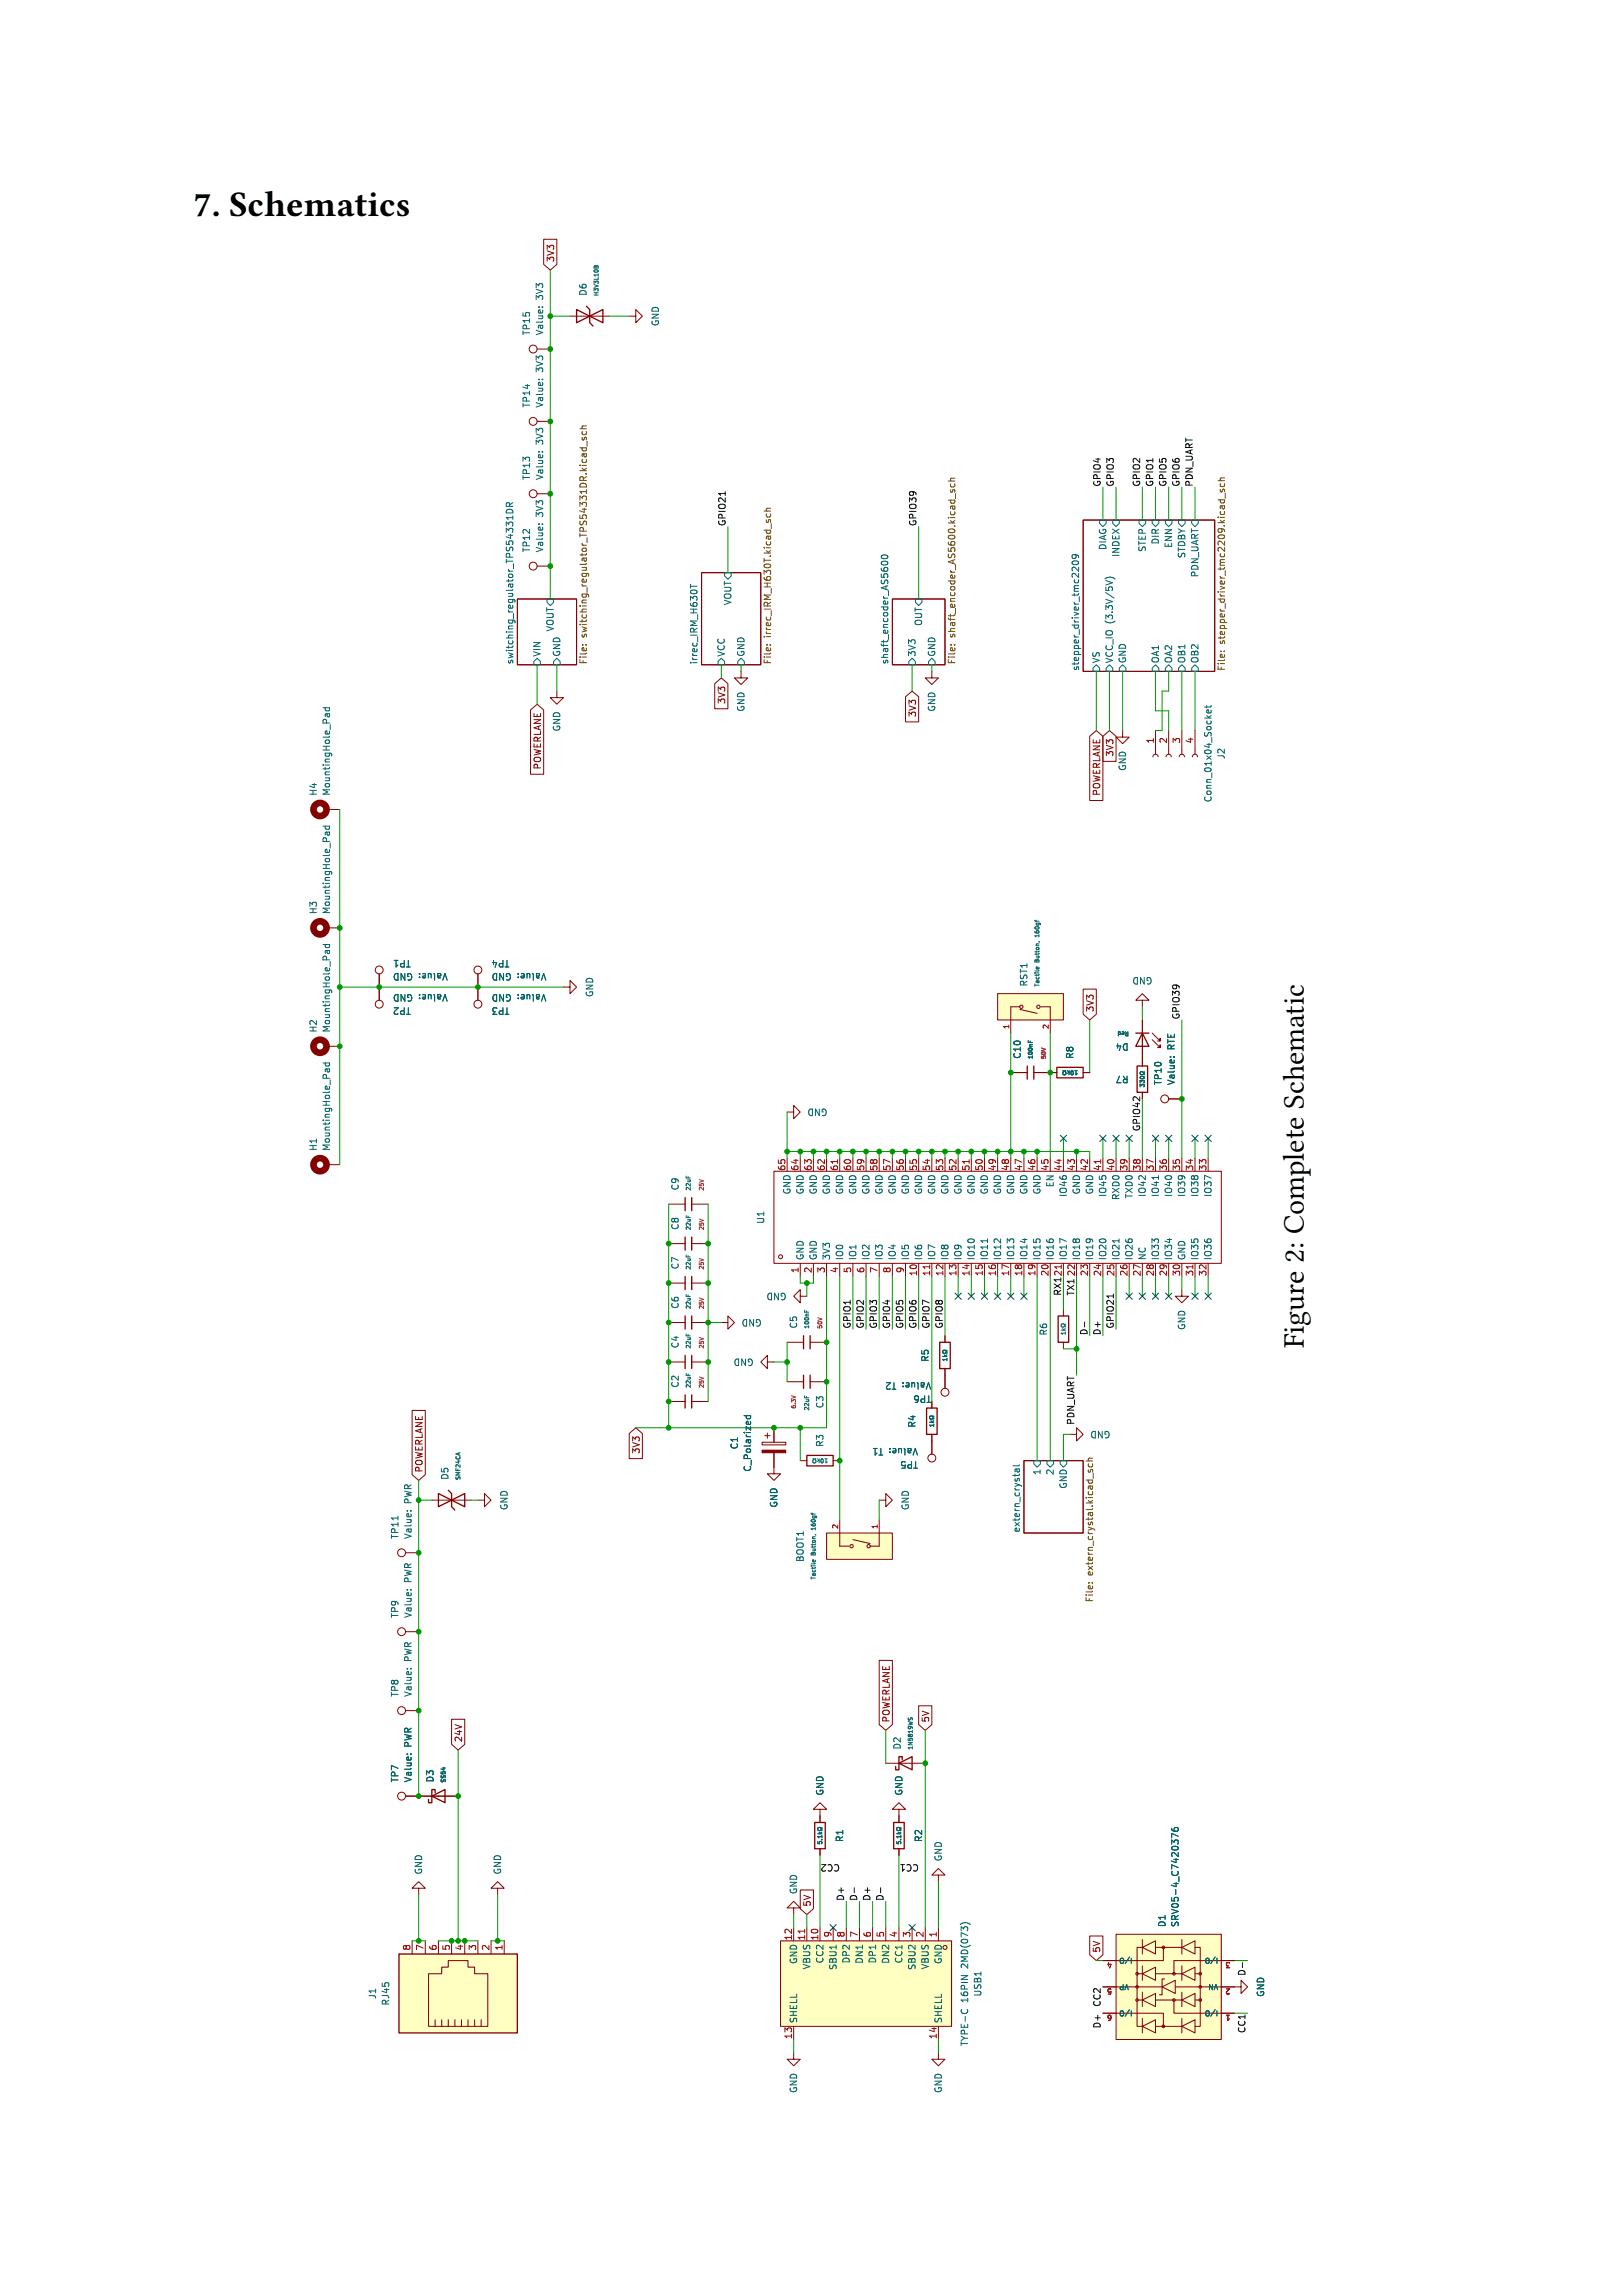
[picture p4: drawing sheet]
<svg xmlns="http://www.w3.org/2000/svg" width="210mm" height="297mm" viewBox="0 0 210 297" stroke-linecap="round" stroke-linejoin="round" font-family="sans-serif">
<defs><g id="words">
<text font-size="4.7" x="25" y="28">7. Schematics</text>
<text font-size="3.9" x="168.7" y="174.5" transform="rotate(-90 168.7 174.5)">Figure 2: Complete Schematic</text>
<g font-size="1.1" fill="#840000">
<text x="71.7" y="34" transform="rotate(-90 71.7 34)">3V3</text>
<text x="93.8" y="91.2" transform="rotate(-90 93.8 91.2)">3V3</text>
<text x="118.5" y="92.9" transform="rotate(-90 118.5 92.9)">3V3</text>
<text x="70" y="99.6" transform="rotate(-90 70 99.6)">POWERLANE</text>
<text x="144" y="98" transform="rotate(-90 144 98)">3V3</text>
<text x="142.3" y="103.1" transform="rotate(-90 142.3 103.1)">POWERLANE</text>
<text x="141.5" y="131" transform="rotate(-90 141.5 131)">3V3</text>
<text x="54.7" y="190.6" transform="rotate(-90 54.7 190.6)">POWERLANE</text>
<text x="82.8" y="188.2" transform="rotate(-90 82.8 188.2)">3V3</text>
<text x="59.8" y="225.5" transform="rotate(-90 59.8 225.5)">24V</text>
<text x="115.1" y="223" transform="rotate(-90 115.1 223)">POWERLANE</text>
<text x="120.2" y="223" transform="rotate(-90 120.2 223)">5V</text>
<text x="104.9" y="246.8" transform="rotate(-90 104.9 246.8)">5V</text>
<text x="142.3" y="252.8" transform="rotate(-90 142.3 252.8)">5V</text>
</g>
<g font-size="1.1" fill="#006464">
<text x="75.9" y="38.4" transform="rotate(-90 75.9 38.4)">D6</text>
<text x="68.6" y="43.5" transform="rotate(-90 68.6 43.5)">TP15</text>
<text x="70.3" y="43.5" transform="rotate(-90 70.3 43.5)">Value: 3V3</text>
<text x="85.2" y="42.3" transform="rotate(-90 85.2 42.3)">GND</text>
<text x="68.6" y="52.8" transform="rotate(-90 68.6 52.8)">TP14</text>
<text x="70.3" y="52.8" transform="rotate(-90 70.3 52.8)">Value: 3V3</text>
<text x="68.6" y="62.2" transform="rotate(-90 68.6 62.2)">TP13</text>
<text x="70.3" y="62.2" transform="rotate(-90 70.3 62.2)">Value: 3V3</text>
<text x="68.6" y="71.6" transform="rotate(-90 68.6 71.6)">TP12</text>
<text x="70.3" y="71.6" transform="rotate(-90 70.3 71.6)">Value: 3V3</text>
<text x="143.1" y="71.3" transform="rotate(-90 143.1 71.3)">DIAG</text>
<text x="148.2" y="71.5" transform="rotate(-90 148.2 71.5)">STEP</text>
<text x="149.9" y="70.5" transform="rotate(-90 149.9 70.5)">DIR</text>
<text x="151.6" y="71" transform="rotate(-90 151.6 71)">ENN</text>
<text x="144.8" y="72.1" transform="rotate(-90 144.8 72.1)">INDEX</text>
<text x="153.3" y="72.3" transform="rotate(-90 153.3 72.3)">STDBY</text>
<text x="155" y="74.8" transform="rotate(-90 155 74.8)">PDN_UART</text>
<text x="71.6" y="81.8" transform="rotate(-90 71.6 81.8)">VOUT</text>
<text x="94.6" y="78.4" transform="rotate(-90 94.6 78.4)">VOUT</text>
<text x="115" y="83.9" transform="rotate(-90 115 83.9)">t</text>
<text x="119.3" y="81.1" transform="rotate(-90 119.3 81.1)">OUT</text>
<text x="66.5" y="86" transform="rotate(-90 66.5 86)">switching_regulator_TPS54331DR</text>
<text x="69.9" y="85.1" transform="rotate(-90 69.9 85.1)">VIN</text>
<text x="72.5" y="85.1" transform="rotate(-90 72.5 85.1)">GND</text>
<text x="90.3" y="86" transform="rotate(-90 90.3 86)">irrec_IRM_H630T</text>
<text x="93.8" y="85.1" transform="rotate(-90 93.8 85.1)">VCC</text>
<text x="96.3" y="85.1" transform="rotate(-90 96.3 85.1)">GND</text>
<text x="115" y="86" transform="rotate(-90 115 86)">shaf_encoder_AS5600</text>
<text x="118.4" y="85.1" transform="rotate(-90 118.4 85.1)">3V3</text>
<text x="121" y="85.1" transform="rotate(-90 121 85.1)">GND</text>
<text x="139.7" y="86.9" transform="rotate(-90 139.7 86.9)">stepper_driver_tmc2209</text>
<text x="142.3" y="85.9" transform="rotate(-90 142.3 85.9)">VS</text>
<text x="144" y="85.9" transform="rotate(-90 144 85.9)">VCC_IO (3.3V/5V)</text>
<text x="145.7" y="85.9" transform="rotate(-90 145.7 85.9)">GND</text>
<text x="149.9" y="85.9" transform="rotate(-90 149.9 85.9)">OA1</text>
<text x="151.6" y="85.9" transform="rotate(-90 151.6 85.9)">OA2</text>
<text x="153.3" y="85.9" transform="rotate(-90 153.3 85.9)">OB1</text>
<text x="155" y="85.9" transform="rotate(-90 155 85.9)">OB2</text>
<text x="72.5" y="94.7" transform="rotate(-90 72.5 94.7)">GND</text>
<text x="96.3" y="92.2" transform="rotate(-90 96.3 92.2)">GND</text>
<text x="121" y="92.2" transform="rotate(-90 121 92.2)">GND</text>
<text x="145.7" y="99.8" transform="rotate(-90 145.7 99.8)">GND</text>
<text x="158.5" y="98.3" transform="rotate(-90 158.5 98.3)">J2</text>
<text x="41" y="103" transform="rotate(-90 41 103)">H4</text>
<text x="42.7" y="103" transform="rotate(-90 42.7 103)">MountingHole_Pad</text>
<text x="156.7" y="103.9" transform="rotate(-90 156.7 103.9)">Conn_01x04_Socket</text>
<text x="41" y="118.4" transform="rotate(-90 41 118.4)">H3</text>
<text x="42.7" y="118.4" transform="rotate(-90 42.7 118.4)">MountingHole_Pad</text>
<text x="53.2" y="124.2" transform="rotate(-180 53.2 124.2)">TP1</text>
<text x="58" y="126" transform="rotate(-180 58 126)">Value: GND</text>
<text x="66" y="124.2" transform="rotate(-180 66 124.2)">TP4</text>
<text x="70.8" y="126" transform="rotate(-180 70.8 126)">Value: GND</text>
<text x="53.2" y="130.4" transform="rotate(-180 53.2 130.4)">TP2</text>
<text x="58" y="128.7" transform="rotate(-180 58 128.7)">Value: GND</text>
<text x="66" y="130.4" transform="rotate(-180 66 130.4)">TP3</text>
<text x="70.8" y="128.7" transform="rotate(-180 70.8 128.7)">Value: GND</text>
<text x="76.7" y="129.1" transform="rotate(-90 76.7 129.1)">GND</text>
<text x="132.9" y="127.7" transform="rotate(-90 132.9 127.7)">RST1</text>
<text x="149.2" y="126.5" transform="rotate(-180 149.2 126.5)">GND</text>
<text x="41" y="133.7" transform="rotate(-90 41 133.7)">H2</text>
<text x="42.7" y="133.7" transform="rotate(-90 42.7 133.7)">MountingHole_Pad</text>
<text x="132.1" y="137.1" transform="rotate(-90 132.1 137.1)">C10</text>
<text x="138.9" y="137.1" transform="rotate(-90 138.9 137.1)">R8</text>
<text x="146.1" y="135" transform="rotate(-180 146.1 135)">D4</text>
<text x="107.1" y="143.5" transform="rotate(-180 107.1 143.5)">GND</text>
<text x="146.1" y="139.2" transform="rotate(-180 146.1 139.2)">R7</text>
<text x="150.3" y="140.5" transform="rotate(-90 150.3 140.5)">TP10</text>
<text x="152" y="140.5" transform="rotate(-90 152 140.5)">Value: RTE</text>
<text x="41" y="149" transform="rotate(-90 41 149)">H1</text>
<text x="42.7" y="149" transform="rotate(-90 42.7 149)">MountingHole_Pad</text>
<text x="87.8" y="154.1" transform="rotate(-90 87.8 154.1)">C9</text>
<text x="102.3" y="154.6" transform="rotate(-90 102.3 154.6)">GND</text>
<text x="104" y="154.6" transform="rotate(-90 104 154.6)">GND</text>
<text x="105.7" y="154.6" transform="rotate(-90 105.7 154.6)">GND</text>
<text x="107.4" y="154.6" transform="rotate(-90 107.4 154.6)">GND</text>
<text x="109.1" y="154.6" transform="rotate(-90 109.1 154.6)">GND</text>
<text x="110.8" y="154.6" transform="rotate(-90 110.8 154.6)">GND</text>
<text x="112.5" y="154.6" transform="rotate(-90 112.5 154.6)">GND</text>
<text x="114.2" y="154.6" transform="rotate(-90 114.2 154.6)">GND</text>
<text x="115.9" y="154.6" transform="rotate(-90 115.9 154.6)">GND</text>
<text x="117.6" y="154.6" transform="rotate(-90 117.6 154.6)">GND</text>
<text x="119.3" y="154.6" transform="rotate(-90 119.3 154.6)">GND</text>
<text x="121" y="154.6" transform="rotate(-90 121 154.6)">GND</text>
<text x="122.7" y="154.6" transform="rotate(-90 122.7 154.6)">GND</text>
<text x="124.4" y="154.6" transform="rotate(-90 124.4 154.6)">GND</text>
<text x="126.1" y="154.6" transform="rotate(-90 126.1 154.6)">GND</text>
<text x="127.8" y="154.6" transform="rotate(-90 127.8 154.6)">GND</text>
<text x="129.5" y="154.6" transform="rotate(-90 129.5 154.6)">GND</text>
<text x="131.2" y="154.6" transform="rotate(-90 131.2 154.6)">GND</text>
<text x="132.9" y="154.6" transform="rotate(-90 132.9 154.6)">GND</text>
<text x="134.6" y="154.6" transform="rotate(-90 134.6 154.6)">GND</text>
<text x="136.3" y="153.7" transform="rotate(-90 136.3 153.7)">EN</text>
<text x="138" y="155" transform="rotate(-90 138 155)">IO46</text>
<text x="139.7" y="154.6" transform="rotate(-90 139.7 154.6)">GND</text>
<text x="141.4" y="154.6" transform="rotate(-90 141.4 154.6)">GND</text>
<text x="143.1" y="155" transform="rotate(-90 143.1 155)">IO45</text>
<text x="144.8" y="155.4" transform="rotate(-90 144.8 155.4)">RXD0</text>
<text x="146.5" y="155.2" transform="rotate(-90 146.5 155.2)">TXD0</text>
<text x="148.2" y="155" transform="rotate(-90 148.2 155)">IO42</text>
<text x="149.9" y="155" transform="rotate(-90 149.9 155)">IO41</text>
<text x="151.6" y="155" transform="rotate(-90 151.6 155)">IO40</text>
<text x="153.3" y="155" transform="rotate(-90 153.3 155)">IO39</text>
<text x="155" y="155" transform="rotate(-90 155 155)">IO38</text>
<text x="156.7" y="155" transform="rotate(-90 156.7 155)">IO37</text>
<text x="87.8" y="159.2" transform="rotate(-90 87.8 159.2)">C8</text>
<text x="98.9" y="158.5" transform="rotate(-90 98.9 158.5)">U1</text>
<text x="87.8" y="164.3" transform="rotate(-90 87.8 164.3)">C7</text>
<text x="101.8" y="167.3" transform="rotate(-180 101.8 167.3)">GND</text>
<text x="104" y="163.2" transform="rotate(-90 104 163.2)">GND</text>
<text x="105.7" y="163.2" transform="rotate(-90 105.7 163.2)">GND</text>
<text x="107.4" y="163.2" transform="rotate(-90 107.4 163.2)">3V3</text>
<text x="109.1" y="163.2" transform="rotate(-90 109.1 163.2)">IO0</text>
<text x="110.8" y="163.2" transform="rotate(-90 110.8 163.2)">IO1</text>
<text x="112.5" y="163.2" transform="rotate(-90 112.5 163.2)">IO2</text>
<text x="114.2" y="163.2" transform="rotate(-90 114.2 163.2)">IO3</text>
<text x="115.9" y="163.2" transform="rotate(-90 115.9 163.2)">IO4</text>
<text x="117.6" y="163.2" transform="rotate(-90 117.6 163.2)">IO5</text>
<text x="119.3" y="163.2" transform="rotate(-90 119.3 163.2)">IO6</text>
<text x="121" y="163.2" transform="rotate(-90 121 163.2)">IO7</text>
<text x="122.7" y="163.2" transform="rotate(-90 122.7 163.2)">IO8</text>
<text x="124.4" y="163.2" transform="rotate(-90 124.4 163.2)">IO9</text>
<text x="126.1" y="163.2" transform="rotate(-90 126.1 163.2)">IO10</text>
<text x="127.8" y="163.2" transform="rotate(-90 127.8 163.2)">IO11</text>
<text x="129.5" y="163.2" transform="rotate(-90 129.5 163.2)">IO12</text>
<text x="131.2" y="163.2" transform="rotate(-90 131.2 163.2)">IO13</text>
<text x="132.9" y="163.2" transform="rotate(-90 132.9 163.2)">IO14</text>
<text x="134.6" y="163.2" transform="rotate(-90 134.6 163.2)">IO15</text>
<text x="136.3" y="163.2" transform="rotate(-90 136.3 163.2)">IO16</text>
<text x="138" y="163.2" transform="rotate(-90 138 163.2)">IO17</text>
<text x="139.7" y="163.2" transform="rotate(-90 139.7 163.2)">IO18</text>
<text x="141.4" y="163.2" transform="rotate(-90 141.4 163.2)">IO19</text>
<text x="143.1" y="163.2" transform="rotate(-90 143.1 163.2)">IO20</text>
<text x="144.8" y="163.2" transform="rotate(-90 144.8 163.2)">IO21</text>
<text x="146.5" y="163.2" transform="rotate(-90 146.5 163.2)">IO26</text>
<text x="148.2" y="163.2" transform="rotate(-90 148.2 163.2)">NC</text>
<text x="149.9" y="163.2" transform="rotate(-90 149.9 163.2)">IO33</text>
<text x="151.6" y="163.2" transform="rotate(-90 151.6 163.2)">IO34</text>
<text x="153.3" y="163.2" transform="rotate(-90 153.3 163.2)">GND</text>
<text x="155" y="163.2" transform="rotate(-90 155 163.2)">IO35</text>
<text x="156.7" y="163.2" transform="rotate(-90 156.7 163.2)">IO36</text>
<text x="87.8" y="169.4" transform="rotate(-90 87.8 169.4)">C6</text>
<text x="98.6" y="170.7" transform="rotate(-180 98.6 170.7)">GND</text>
<text x="103.1" y="172" transform="rotate(-90 103.1 172)">C5</text>
<text x="135.5" y="172.9" transform="rotate(-90 135.5 172.9)">R6</text>
<text x="153.3" y="172.2" transform="rotate(-90 153.3 172.2)">GND</text>
<text x="87.8" y="179.7" transform="rotate(-90 87.8 179.7)">C2</text>
<text x="87.8" y="174.6" transform="rotate(-90 87.8 174.6)">C4</text>
<text x="97.6" y="175.8" transform="rotate(-180 97.6 175.8)">GND</text>
<text x="120.1" y="176.3" transform="rotate(-90 120.1 176.3)">R5</text>
<text x="120.6" y="178.9" transform="rotate(-180 120.6 178.9)">Value: T2</text>
<text x="106.5" y="182.3" transform="rotate(-90 106.5 182.3)">C3</text>
<text x="118.4" y="184.8" transform="rotate(-90 118.4 184.8)">R4</text>
<text x="120.6" y="180.6" transform="rotate(-180 120.6 180.6)">TP6</text>
<text x="143.7" y="185.2" transform="rotate(-180 143.7 185.2)">GND</text>
<text x="58" y="191.6" transform="rotate(-90 58 191.6)">D5</text>
<text x="95.5" y="187.6" transform="rotate(-90 95.5 187.6)">C1</text>
<text x="97.2" y="190.5" transform="rotate(-90 97.2 190.5)">C_Polarized</text>
<text x="106.5" y="187.3" transform="rotate(-90 106.5 187.3)">R3</text>
<text x="118.9" y="189.1" transform="rotate(-180 118.9 189.1)">TP5</text>
<text x="118.9" y="187.4" transform="rotate(-180 118.9 187.4)">Value: T1</text>
<text x="134.6" y="191" transform="rotate(-90 134.6 191)">1</text>
<text x="136.3" y="191" transform="rotate(-90 136.3 191)">2</text>
<text x="65.7" y="195.5" transform="rotate(-90 65.7 195.5)">GND</text>
<text x="100.6" y="195.2" transform="rotate(-90 100.6 195.2)">GND</text>
<text x="117.6" y="195.5" transform="rotate(-90 117.6 195.5)">GND</text>
<text x="138" y="192.7" transform="rotate(-90 138 192.7)">GND</text>
<text x="51.5" y="199.2" transform="rotate(-90 51.5 199.2)">TP11</text>
<text x="53.2" y="199.2" transform="rotate(-90 53.2 199.2)">Value: PWR</text>
<text x="104" y="202.2" transform="rotate(-90 104 202.2)">BOOT1</text>
<text x="132" y="198.4" transform="rotate(-90 132 198.4)">extern_crystal</text>
<text x="51.5" y="209.5" transform="rotate(-90 51.5 209.5)">TP9</text>
<text x="53.2" y="209.5" transform="rotate(-90 53.2 209.5)">Value: PWR</text>
<text x="51.5" y="219.7" transform="rotate(-90 51.5 219.7)">TP8</text>
<text x="53.2" y="219.7" transform="rotate(-90 53.2 219.7)">Value: PWR</text>
<text x="116.5" y="226.5" transform="rotate(-90 116.5 226.5)">D2</text>
<text x="51.5" y="230.7" transform="rotate(-90 51.5 230.7)">TP7</text>
<text x="53.2" y="230.7" transform="rotate(-90 53.2 230.7)">Value: PWR</text>
<text x="56.1" y="230.7" transform="rotate(-90 56.1 230.7)">D3</text>
<text x="106.5" y="232.4" transform="rotate(-90 106.5 232.4)">GND</text>
<text x="116.7" y="232.4" transform="rotate(-90 116.7 232.4)">GND</text>
<text x="109.1" y="238.4" transform="rotate(-90 109.1 238.4)">R1</text>
<text x="119.3" y="238.4" transform="rotate(-90 119.3 238.4)">R2</text>
<text x="54.6" y="242.6" transform="rotate(-90 54.6 242.6)">GND</text>
<text x="64.8" y="242.6" transform="rotate(-90 64.8 242.6)">GND</text>
<text x="103.1" y="245.2" transform="rotate(-90 103.1 245.2)">GND</text>
<text x="121.8" y="240.9" transform="rotate(-90 121.8 240.9)">GND</text>
<text x="150.8" y="249.5" transform="rotate(-90 150.8 249.5)">D1</text>
<text x="152.5" y="249.5" transform="rotate(-90 152.5 249.5)">SRV05-4_C7420376</text>
<text x="103.1" y="254.2" transform="rotate(-90 103.1 254.2)">GND</text>
<text x="104.8" y="254.9" transform="rotate(-90 104.8 254.9)">VBUS</text>
<text x="106.5" y="254.2" transform="rotate(-90 106.5 254.2)">CC2</text>
<text x="108.2" y="255" transform="rotate(-90 108.2 255)">SBU1</text>
<text x="109.9" y="254.2" transform="rotate(-90 109.9 254.2)">DP2</text>
<text x="111.6" y="254.2" transform="rotate(-90 111.6 254.2)">DN1</text>
<text x="113.3" y="254.2" transform="rotate(-90 113.3 254.2)">DP1</text>
<text x="115" y="254.2" transform="rotate(-90 115 254.2)">DN2</text>
<text x="116.7" y="254.2" transform="rotate(-90 116.7 254.2)">CC1</text>
<text x="118.4" y="255" transform="rotate(-90 118.4 255)">SBU2</text>
<text x="120.1" y="254.9" transform="rotate(-90 120.1 254.9)">VBUS</text>
<text x="121.8" y="254.2" transform="rotate(-90 121.8 254.2)">GND</text>
<text x="48.6" y="258.8" transform="rotate(-90 48.6 258.8)">J1</text>
<text x="50.3" y="259.6" transform="rotate(-90 50.3 259.6)">RJ45</text>
<text x="103.1" y="261.9" transform="rotate(-90 103.1 261.9)">SHELL</text>
<text x="121.8" y="261.9" transform="rotate(-90 121.8 261.9)">SHELL</text>
<text x="127" y="258.5" transform="rotate(-90 127 258.5)">USB1</text>
<text x="163.6" y="258.5" transform="rotate(-90 163.6 258.5)">GND</text>
<text x="125.3" y="264.9" transform="rotate(-90 125.3 264.9)">TYPE-C 16PIN 2MD(073)</text>
<text x="103.1" y="270.9" transform="rotate(-90 103.1 270.9)">GND</text>
<text x="121.8" y="270.9" transform="rotate(-90 121.8 270.9)">GND</text>
</g>
<g font-size="1.1" fill="#0f0f0f">
<text x="142.5" y="63" transform="rotate(-90 142.5 63)">GPIO4</text>
<text x="144.2" y="63" transform="rotate(-90 144.2 63)">GPIO3</text>
<text x="147.6" y="63" transform="rotate(-90 147.6 63)">GPIO2</text>
<text x="149.3" y="63" transform="rotate(-90 149.3 63)">GPIO1</text>
<text x="151" y="63" transform="rotate(-90 151 63)">GPIO5</text>
<text x="152.7" y="63" transform="rotate(-90 152.7 63)">GPIO6</text>
<text x="154.4" y="63" transform="rotate(-90 154.4 63)">PDN_UART</text>
<text x="93.9" y="68.2" transform="rotate(-90 93.9 68.2)">GPIO21</text>
<text x="118.6" y="68.2" transform="rotate(-90 118.6 68.2)">GPIO39</text>
<text x="152.7" y="132" transform="rotate(-90 152.7 132)">GPIO39</text>
<text x="147.6" y="146.5" transform="rotate(-90 147.6 146.5)">GPIO42</text>
<text x="137.4" y="167.7" transform="rotate(-90 137.4 167.7)">RX121</text>
<text x="139.1" y="167.7" transform="rotate(-90 139.1 167.7)">TX122</text>
<text x="110.1" y="172" transform="rotate(-90 110.1 172)">GPIO1</text>
<text x="111.8" y="172" transform="rotate(-90 111.8 172)">GPIO2</text>
<text x="113.5" y="172" transform="rotate(-90 113.5 172)">GPIO3</text>
<text x="115.2" y="172" transform="rotate(-90 115.2 172)">GPIO4</text>
<text x="116.9" y="172" transform="rotate(-90 116.9 172)">GPIO5</text>
<text x="118.6" y="172" transform="rotate(-90 118.6 172)">GPIO6</text>
<text x="120.3" y="172" transform="rotate(-90 120.3 172)">GPIO7</text>
<text x="122" y="172" transform="rotate(-90 122 172)">GPIO8</text>
<text x="140.8" y="172.9" transform="rotate(-90 140.8 172.9)">D-</text>
<text x="142.5" y="172.9" transform="rotate(-90 142.5 172.9)">D+</text>
<text x="144.2" y="172" transform="rotate(-90 144.2 172)">GPIO21</text>
<text x="139.1" y="184.5" transform="rotate(-90 139.1 184.5)">PDN_UART</text>
<text x="108.7" y="241.2" transform="rotate(-180 108.7 241.2)">CC2</text>
<text x="119" y="241.2" transform="rotate(-180 119 241.2)">CC1</text>
<text x="109.3" y="246.1" transform="rotate(-90 109.3 246.1)">D+</text>
<text x="111" y="246.1" transform="rotate(-90 111 246.1)">D-</text>
<text x="112.7" y="246.1" transform="rotate(-90 112.7 246.1)">D+</text>
<text x="114.4" y="246.1" transform="rotate(-90 114.4 246.1)">D-</text>
<text x="161.2" y="255.8" transform="rotate(-90 161.2 255.8)">D-</text>
<text x="142.5" y="262.6" transform="rotate(-90 142.5 262.6)">D+ CC2</text>
<text x="161.2" y="263.2" transform="rotate(-90 161.2 263.2)">CC1</text>
</g>
<g font-size="1.1" fill="#725600">
<text x="123.5" y="80.7" transform="rotate(-90 123.5 80.7)">t</text>
<text x="75.8" y="86" transform="rotate(-90 75.8 86)">File: switching_regulator_TPS54331DR.kicad_sch</text>
<text x="99.7" y="86" transform="rotate(-90 99.7 86)">File: irrec_IRM_H630T.kicad_sch</text>
<text x="123.5" y="86" transform="rotate(-90 123.5 86)">File: shaf_encoder_AS5600.kicad_sch</text>
<text x="158.4" y="86.9" transform="rotate(-90 158.4 86.9)">File: stepper_driver_tmc2209.kicad_sch</text>
<text x="141.3" y="207.4" transform="rotate(-90 141.3 207.4)">File: extern_crystal.kicad_sch</text>
</g>
<g font-size="1.1" fill="#a90000">
<text x="149.3" y="96.3" transform="rotate(-90 149.3 96.3)">1</text>
<text x="151" y="96.3" transform="rotate(-90 151 96.3)">2</text>
<text x="152.7" y="96.3" transform="rotate(-90 152.7 96.3)">3</text>
<text x="154.4" y="96.3" transform="rotate(-90 154.4 96.3)">4</text>
<text x="101.7" y="151.6" transform="rotate(-90 101.7 151.6)">65</text>
<text x="103.4" y="151.6" transform="rotate(-90 103.4 151.6)">64</text>
<text x="105.1" y="151.6" transform="rotate(-90 105.1 151.6)">63</text>
<text x="106.8" y="151.6" transform="rotate(-90 106.8 151.6)">62</text>
<text x="108.5" y="151.6" transform="rotate(-90 108.5 151.6)">61</text>
<text x="110.2" y="151.6" transform="rotate(-90 110.2 151.6)">60</text>
<text x="111.9" y="151.6" transform="rotate(-90 111.9 151.6)">59</text>
<text x="113.6" y="151.6" transform="rotate(-90 113.6 151.6)">58</text>
<text x="115.3" y="151.6" transform="rotate(-90 115.3 151.6)">57</text>
<text x="117" y="151.6" transform="rotate(-90 117 151.6)">56</text>
<text x="118.7" y="151.6" transform="rotate(-90 118.7 151.6)">55</text>
<text x="120.4" y="151.6" transform="rotate(-90 120.4 151.6)">54</text>
<text x="122.1" y="151.6" transform="rotate(-90 122.1 151.6)">53</text>
<text x="123.8" y="151.6" transform="rotate(-90 123.8 151.6)">52</text>
<text x="125.5" y="151.6" transform="rotate(-90 125.5 151.6)">51</text>
<text x="127.2" y="151.6" transform="rotate(-90 127.2 151.6)">50</text>
<text x="128.9" y="151.6" transform="rotate(-90 128.9 151.6)">49</text>
<text x="130.6" y="151.6" transform="rotate(-90 130.6 151.6)">48</text>
<text x="132.3" y="151.6" transform="rotate(-90 132.3 151.6)">47</text>
<text x="134" y="151.6" transform="rotate(-90 134 151.6)">46</text>
<text x="135.7" y="151.6" transform="rotate(-90 135.7 151.6)">45</text>
<text x="137.4" y="151.6" transform="rotate(-90 137.4 151.6)">44</text>
<text x="139.1" y="151.6" transform="rotate(-90 139.1 151.6)">43</text>
<text x="140.8" y="151.6" transform="rotate(-90 140.8 151.6)">42</text>
<text x="142.5" y="151.6" transform="rotate(-90 142.5 151.6)">41</text>
<text x="144.2" y="151.6" transform="rotate(-90 144.2 151.6)">40</text>
<text x="145.9" y="151.6" transform="rotate(-90 145.9 151.6)">39</text>
<text x="147.6" y="151.6" transform="rotate(-90 147.6 151.6)">38</text>
<text x="149.3" y="151.6" transform="rotate(-90 149.3 151.6)">37</text>
<text x="151" y="151.6" transform="rotate(-90 151 151.6)">36</text>
<text x="152.7" y="151.6" transform="rotate(-90 152.7 151.6)">35</text>
<text x="154.4" y="151.6" transform="rotate(-90 154.4 151.6)">34</text>
<text x="156.2" y="151.6" transform="rotate(-90 156.2 151.6)">33</text>
<text x="103.4" y="164.8" transform="rotate(-90 103.4 164.8)">1</text>
<text x="105.1" y="164.8" transform="rotate(-90 105.1 164.8)">2</text>
<text x="106.8" y="164.8" transform="rotate(-90 106.8 164.8)">3</text>
<text x="108.5" y="164.8" transform="rotate(-90 108.5 164.8)">4</text>
<text x="110.2" y="164.8" transform="rotate(-90 110.2 164.8)">5</text>
<text x="111.9" y="164.8" transform="rotate(-90 111.9 164.8)">6</text>
<text x="113.6" y="164.8" transform="rotate(-90 113.6 164.8)">7</text>
<text x="115.3" y="164.8" transform="rotate(-90 115.3 164.8)">8</text>
<text x="117" y="164.8" transform="rotate(-90 117 164.8)">9</text>
<text x="118.7" y="165.2" transform="rotate(-90 118.7 165.2)">10</text>
<text x="120.4" y="165.2" transform="rotate(-90 120.4 165.2)">11</text>
<text x="122.1" y="165.2" transform="rotate(-90 122.1 165.2)">12</text>
<text x="123.8" y="165.2" transform="rotate(-90 123.8 165.2)">13</text>
<text x="125.5" y="165.2" transform="rotate(-90 125.5 165.2)">14</text>
<text x="127.2" y="165.2" transform="rotate(-90 127.2 165.2)">15</text>
<text x="128.9" y="165.2" transform="rotate(-90 128.9 165.2)">16</text>
<text x="130.6" y="165.2" transform="rotate(-90 130.6 165.2)">17</text>
<text x="132.3" y="165.2" transform="rotate(-90 132.3 165.2)">18</text>
<text x="134" y="165.2" transform="rotate(-90 134 165.2)">19</text>
<text x="135.7" y="165.2" transform="rotate(-90 135.7 165.2)">20</text>
<text x="140.8" y="165.2" transform="rotate(-90 140.8 165.2)">23</text>
<text x="142.5" y="165.2" transform="rotate(-90 142.5 165.2)">24</text>
<text x="144.2" y="165.2" transform="rotate(-90 144.2 165.2)">25</text>
<text x="145.9" y="165.2" transform="rotate(-90 145.9 165.2)">26</text>
<text x="147.6" y="165.2" transform="rotate(-90 147.6 165.2)">27</text>
<text x="149.3" y="165.2" transform="rotate(-90 149.3 165.2)">28</text>
<text x="151" y="165.2" transform="rotate(-90 151 165.2)">29</text>
<text x="152.7" y="165.2" transform="rotate(-90 152.7 165.2)">30</text>
<text x="154.4" y="165.2" transform="rotate(-90 154.4 165.2)">31</text>
<text x="156.2" y="165.2" transform="rotate(-90 156.2 165.2)">32</text>
<text x="102.5" y="251.2" transform="rotate(-90 102.5 251.2)">12</text>
<text x="104.2" y="251.2" transform="rotate(-90 104.2 251.2)">11</text>
<text x="105.9" y="251.2" transform="rotate(-90 105.9 251.2)">10</text>
<text x="107.6" y="250.8" transform="rotate(-90 107.6 250.8)">9</text>
<text x="109.3" y="250.8" transform="rotate(-90 109.3 250.8)">8</text>
<text x="111" y="250.8" transform="rotate(-90 111 250.8)">7</text>
<text x="112.7" y="250.8" transform="rotate(-90 112.7 250.8)">6</text>
<text x="114.4" y="250.8" transform="rotate(-90 114.4 250.8)">5</text>
<text x="116.1" y="250.8" transform="rotate(-90 116.1 250.8)">4</text>
<text x="117.8" y="250.8" transform="rotate(-90 117.8 250.8)">3</text>
<text x="119.5" y="250.8" transform="rotate(-90 119.5 250.8)">2</text>
<text x="121.3" y="250.8" transform="rotate(-90 121.3 250.8)">1</text>
<text x="53.2" y="252.5" transform="rotate(-90 53.2 252.5)">8</text>
<text x="54.9" y="252.5" transform="rotate(-90 54.9 252.5)">7</text>
<text x="56.6" y="252.5" transform="rotate(-90 56.6 252.5)">6</text>
<text x="58.3" y="252.5" transform="rotate(-90 58.3 252.5)">5</text>
<text x="60" y="252.5" transform="rotate(-90 60 252.5)">4</text>
<text x="61.7" y="252.5" transform="rotate(-90 61.7 252.5)">3</text>
<text x="63.4" y="252.5" transform="rotate(-90 63.4 252.5)">2</text>
<text x="65.1" y="252.5" transform="rotate(-90 65.1 252.5)">1</text>
<text x="102.5" y="264" transform="rotate(-90 102.5 264)">13</text>
<text x="121.3" y="264" transform="rotate(-90 121.3 264)">14</text>
</g>
<g font-size=".9" fill="#a90000">
<text x="130.6" y="133.3" transform="rotate(-90 130.6 133.3)">1</text>
<text x="135.7" y="133.3" transform="rotate(-90 135.7 133.3)">2</text>
<text x="108.5" y="197.9" transform="rotate(-90 108.5 197.9)">2</text>
<text x="113.6" y="197.9" transform="rotate(-90 113.6 197.9)">1</text>
<text x="144" y="253.9" transform="rotate(-180 144 253.9)">4</text>
<text x="144" y="257.3" transform="rotate(-180 144 257.3)">5</text>
<text x="159.3" y="257.3" transform="rotate(-180 159.3 257.3)">2</text>
<text x="159.3" y="253.9" transform="rotate(-180 159.3 253.9)">3</text>
<text x="144" y="260.7" transform="rotate(-180 144 260.7)">6</text>
<text x="159.3" y="260.7" transform="rotate(-180 159.3 260.7)">1</text>
</g>
<g font-size=".9" fill="#006464">
<text x="146.2" y="256.8" transform="rotate(-180 146.2 256.8)">VP</text>
<text x="146.6" y="253.4" transform="rotate(-180 146.6 253.4)">I/O</text>
<text x="157.7" y="253.4" transform="rotate(-180 157.7 253.4)">I/O</text>
<text x="157.7" y="256.8" transform="rotate(-180 157.7 256.8)">VN</text>
<text x="146.6" y="260.2" transform="rotate(-180 146.6 260.2)">I/O</text>
<text x="157.7" y="260.2" transform="rotate(-180 157.7 260.2)">I/O</text>
</g>
<g font-size=".7" fill="#006464">
<text x="77.4" y="38.4" transform="rotate(-90 77.4 38.4)">H3V3L10B</text>
<text x="134.5" y="127.8" transform="rotate(-90 134.5 127.8)">Tactile Button, 160gf</text>
<text x="133.6" y="137.2" transform="rotate(-90 133.6 137.2)">100nF</text>
<text x="146.2" y="133.5" transform="rotate(-180 146.2 133.5)">Red</text>
<text x="139.6" y="138.5" transform="rotate(-180 139.6 138.5)">10kΩ</text>
<text x="148.1" y="140.8" transform="rotate(-90 148.1 140.8)">330Ω</text>
<text x="89.3" y="154.2" transform="rotate(-90 89.3 154.2)">22uF</text>
<text x="89.3" y="159.3" transform="rotate(-90 89.3 159.3)">22uF</text>
<text x="89.3" y="164.4" transform="rotate(-90 89.3 164.4)">22uF</text>
<text x="89.3" y="169.5" transform="rotate(-90 89.3 169.5)">22uF</text>
<text x="104.7" y="172.1" transform="rotate(-90 104.7 172.1)">100nF</text>
<text x="137.9" y="172.9" transform="rotate(-90 137.9 172.9)">1kΩ</text>
<text x="89.3" y="179.7" transform="rotate(-90 89.3 179.7)">22uF</text>
<text x="89.3" y="174.6" transform="rotate(-90 89.3 174.6)">22uF</text>
<text x="122.5" y="176.3" transform="rotate(-90 122.5 176.3)">1kΩ</text>
<text x="104.7" y="182.6" transform="rotate(-90 104.7 182.6)">22uF</text>
<text x="120.8" y="184.8" transform="rotate(-90 120.8 184.8)">1kΩ</text>
<text x="59.5" y="191.6" transform="rotate(-90 59.5 191.6)">SMF24CA</text>
<text x="107.2" y="188.8" transform="rotate(-180 107.2 188.8)">10kΩ</text>
<text x="105.5" y="204.5" transform="rotate(-90 105.5 204.5)">Tactile Button, 160gf</text>
<text x="118.1" y="226.5" transform="rotate(-90 118.1 226.5)">1N5819WS</text>
<text x="57.6" y="230.8" transform="rotate(-90 57.6 230.8)">SS54</text>
<text x="106.4" y="238.8" transform="rotate(-90 106.4 238.8)">5.1kΩ</text>
<text x="116.6" y="238.8" transform="rotate(-90 116.6 238.8)">5.1kΩ</text>
</g>
<g font-size=".7" fill="#840084">
<text x="135.3" y="137.2" transform="rotate(-90 135.3 137.2)">50V</text>
<text x="91" y="154.2" transform="rotate(-90 91 154.2)">25V</text>
<text x="91" y="159.3" transform="rotate(-90 91 159.3)">25V</text>
<text x="91" y="164.4" transform="rotate(-90 91 164.4)">25V</text>
<text x="91" y="169.5" transform="rotate(-90 91 169.5)">25V</text>
<text x="106.4" y="172.1" transform="rotate(-90 106.4 172.1)">50V</text>
<text x="91" y="179.7" transform="rotate(-90 91 179.7)">25V</text>
<text x="91" y="174.6" transform="rotate(-90 91 174.6)">25V</text>
<text x="103" y="182.4" transform="rotate(-90 103 182.4)">6.3V</text>
</g>
</g></defs>
<g fill="none" stroke="#840000" stroke-width=".13">
<path d="M66.9 77.5h7.7v8.5h-7.7zM90.8 74.1h7.6v11.9h-7.6zM115.5 77.5h6.8v8.5h-6.8zM140.1 67.3h17.1v19.6h-17.1zM95.9 86.9v.8h.8l-.8 .9-.9-.9h.9M145.3 94.5v.9h.8l-.8 .8-.9-.8h.9M149.2 97.9a.34 .34 0 0 1 .3-.3 .34 .34 0 0 1 .4 .3M149.5 94.5v3.1M150.9 97.9a.34 .34 0 0 1 .3-.3 .34 .34 0 0 1 .4 .3M151.2 94.5v3.1M152.6 97.9a.34 .34 0 0 1 .3-.3 .34 .34 0 0 1 .4 .3M152.9 94.5v3.1"/>
<path d="M154.3 97.9a.34 .34 0 0 1 .3-.3 .34 .34 0 0 1 .4 .3M154.6 94.5v3.1M147.8 129.4h.9l-.9-.8-.8 .8h.8v.9M86.5 155.8h2.1M89.5 155.8h2.1M86.5 160.9h2.1M89.5 160.9h2.1M101.8 178.8h2.2M101.8 173.7h2.2M104.8 178.8h2.2M104.8 173.7h2.2M103.5 189h.9"/>
<path d="M107.8 189h.9M120.6 185.6v2.6M120.6 181.4v.8M132.5 189h7.6v9.4h-7.6zM52.5 211.2h1.7M52.5 232.4h6.8M64.4 244.4h.8l-.8-.9-.9 .9h.9v.8"/>
<circle cx="120.6" cy="188.7" r=".51"/>
<circle cx="52" cy="211.2" r=".51"/>
<circle cx="52" cy="232.4" r=".51"/>
</g>
<g fill="none" stroke="#006464" stroke-width=".13">
<path d="M70.8 77.5h.8v.4l-.4 .5-.4-.5zM93.8 74.1h.8v.4l-.4 .5-.4-.5zM118.4 77.5h.9v.4l-.4 .5-.5-.5zM142.3 67.3h.8v.4l-.4 .5-.4-.5zM144 67.3h.8v.4l-.4 .5-.4-.5zM147.4 67.3h.8v.4l-.4 .5-.4-.5zM149.1 67.3h.8v.4l-.4 .5-.4-.5zM150.8 67.3h.8v.4l-.4 .5-.4-.5zM152.5 67.3h.8v.4l-.4 .5-.4-.5zM154.2 67.3h.8v.4l-.4 .5-.4-.5zM69.5 85.2l.4 .4v.4h-.8v-.4zM72.1 85.2l.4 .4v.4h-.9v-.4z"/>
<path d="M93.3 85.2l.5 .4v.4h-.9v-.4zM95.9 85.2l.4 .4v.4h-.8v-.4zM118 85.2l.4 .4v.4h-.8v-.4zM120.1 85.6l.5-.4 .4 .4v.4h-.9zM141.4 86.5l.5-.5 .4 .5v.4h-.9zM143.6 86l.4 .5v.4h-.9v-.4zM145.3 86l.4 .5v.4h-.9v-.4zM149.5 86l.4 .5v.4h-.8v-.4zM150.8 86.5l.4-.5 .4 .5v.4h-.8zM152.9 86l.4 .5v.4h-.8v-.4zM154.6 86l.4 .5v.4h-.8v-.4zM133.8 189h.8v.5l-.4 .4-.4-.4z"/>
<path d="M135.5 189h.8v.5l-.4 .4-.4-.4zM137.2 189h.8v.5l-.4 .4-.4-.4z"/>
</g>
<path d="M88.6 155v1.7M89.5 155v1.7M88.6 160.1v1.7M89.5 160.1v1.7M104 172.9v1.7M104 178v1.7M104.8 172.9v1.7M104.8 178v1.7M104.4 188.3h3.4v1.4h-3.4zM119.9 182.2h1.4v3.4h-1.4zM55.9 232.4l1.7-.8v1.7zM56.3 232v-.4h-.4v1.7h-.4v-.4" fill="none" stroke="#840000" stroke-width=".17"/>
<g fill="#ffffc2">
<path d="M129.1 128.6h8.5v3.4h-8.5z"/>
<circle cx="132.1" cy="130.3" r=".21"/>
<circle cx="134.4" cy="130.3" r=".21"/>
</g>
<g fill="none" stroke="#840000" stroke-width=".13">
<path d="M129.1 128.6h8.5v3.4h-8.5zM130.8 138.8h2.1M132 130.3h-1.2v3.4M132 130.6l2.2 .5M133.8 138.8h2.9M134.7 130.3h1.2v3.4M140.1 138.8h.9M147.8 132v6M149.1 134.5l1 1.1v-.4v.4h-.3M149.1 133.7l1 1v-.3v.3h-.3M147.8 141.4v.8M151.2 142.2h1.7"/>
<path d="M100.1 189.9v.8h.9l-.9 .9-.8-.9h.8M52.5 200.9h1.7M52.5 221.4h1.7"/>
<circle cx="132.1" cy="130.3" r=".21"/>
<circle cx="134.4" cy="130.3" r=".21"/>
<circle cx="150.7" cy="142.2" r=".51"/>
<circle cx="52" cy="200.9" r=".51"/>
<circle cx="52" cy="221.4" r=".51"/>
</g>
<path d="M132.9 138v1.7M133.8 138v1.7M136.7 138.1h3.4v1.4h-3.4zM147 133.7h1.7M147.1 138h1.4v3.4h-1.4zM147.8 133.7l.9 1.7h-1.7z" fill="none" stroke="#840000" stroke-width=".17"/>
<path d="M51.6 252.9h15.3v10.2h-15.3z" fill="#ffffc2"/>
<g fill="none" stroke="#840000" stroke-width=".13">
<path d="M69.5 54.5h1.7M120.6 86.9v.8h.8l-.8 .9-.9-.9h.9M103.5 167.7v-.8l-.8 .8 .8 .9v-.9h.9M61.8 194.1h.9v-.8l.8 .8-.8 .9v-.9M106.1 234.1h.9l-.9-.8-.9 .8h.9v1.7M106.1 239.3v.8M114.6 228.2h5.1M116.3 234.1h.9l-.9-.8-.8 .8h.8v1.7M116.3 239.3v.8M53.3 251.2v1.7M54.2 244.4h.8l-.8-.9-.9 .9h.9v.8M55 251.2v1.7"/>
<path d="M55.5 255.4h1.7v-.8h.8v-.9h2.6v.9h.8v.8h1.7v6.8h-7.6zM56.7 251.2v1.7M58.4 251.2v1.7M60.1 251.2v1.7M61.8 251.2v1.7M63.5 251.2v1.7M65.2 251.2v1.7M56.3 261.4v.8M57.2 261.4v.8M58 261.4v.8M58.9 261.4v.8M59.7 261.4v.8"/>
<path d="M60.6 261.4v.8M61.4 261.4v.8M62.3 261.4v.8"/>
<circle cx="69" cy="54.5" r=".51"/>
</g>
<path d="M105.4 235.8h1.4v3.5h-1.4zM115.6 235.8h1.4v3.5h-1.4zM116.3 228.2l1.7-.9v1.7zM116.7 227.8v-.5h-.4v1.7h-.4v-.4M51.6 252.9h15.3v10.2h-15.3z" fill="none" stroke="#840000" stroke-width=".17"/>
<g fill="#ffffc2">
<path d="M107 198.4h8.5v3.4h-8.5z"/>
<circle cx="112.4" cy="200.1" r=".21"/>
<circle cx="110.2" cy="200.1" r=".21"/>
</g>
<g fill="none" stroke="#840000" stroke-width=".13">
<path d="M69.5 45.2h1.7M73.8 40.9h5.1M69.5 73.3h1.7M69.5 63.9h1.7M100.1 151.6h57.9v11.9h-57.9zM103.5 163.5v1.7M105.2 163.5v1.7M107 163.5v1.7M108.7 163.5v1.7M110.4 163.5v1.7M112.1 163.5v1.7M113.8 163.5v1.7"/>
<path d="M115.5 163.5v1.7M117.2 163.5v1.7M107 198.4h8.5v3.4h-8.5zM108.7 196.7v3.4h1.1M110.4 199.2l2.2 .6M113.8 194.1h.8v-.8l.9 .8-.9 .9v-.9M113.8 196.7v3.4h-1.2M159.7 257.1h.9v-.8l.8 .8-.8 .9v-.9M102.7 265.6v.9h.8l-.8 .8-.9-.8h.9M121.4 265.6v.9h.9l-.9 .8-.8-.8h.8"/>
<circle cx="69" cy="45.2" r=".51"/>
<circle cx="69" cy="63.9" r=".51"/>
<circle cx="69" cy="73.3" r=".51"/>
<circle cx="101" cy="162.6" r=".26"/>
<circle cx="110.2" cy="200.1" r=".21"/>
<circle cx="112.4" cy="200.1" r=".21"/>
</g>
<path d="M75.9 39.6l.4 .5v1.7l.4 .4M74.6 40.1l1.7 .8-1.7 .9zM76.3 40.9l1.7-.8v1.7z" fill="none" stroke="#840000" stroke-width=".17"/>
<path d="M101 251.2h22.1v11h-22.1z" fill="#ffffc2"/>
<g fill="none" stroke="#840000" stroke-width=".13">
<path d="M101 251.2h22.1v11h-22.1zM107.8 249.5v1.7M109.5 249.5v1.7M111.2 249.5v1.7M112.9 249.5v1.7M114.6 249.5v1.7M116.3 249.5v1.7M118 249.5v1.7M119.7 249.5v1.7M121.4 249.5v1.7"/>
<circle cx="122.3" cy="252" r=".25"/>
</g>
<g fill="#ffffc2">
<path d="M144.4 250.3h13.6v13.6h-13.6z"/>
<circle cx="150.5" cy="262.2" r=".17"/>
<circle cx="147.1" cy="258.8" r=".17"/>
<circle cx="151.9" cy="258.8" r=".17"/>
<circle cx="155.3" cy="258.8" r=".17"/>
<circle cx="147.1" cy="257.1" r=".17"/>
<circle cx="155.3" cy="257.1" r=".17"/>
<circle cx="147.1" cy="255.4" r=".17"/>
<circle cx="151.9" cy="255.4" r=".17"/>
<circle cx="155.3" cy="255.4" r=".17"/>
<circle cx="150.5" cy="252" r=".17"/>
</g>
<g fill="#ffffc2">
<path d="M147.8 262.2l1.7-.8v1.7z"/>
<path d="M152.9 262.2l1.7-.8v1.7z"/>
<path d="M147.8 258.8l1.7-.8v1.7z"/>
<path d="M152.9 258.8l1.7-.8v1.7z"/>
<path d="M147.8 255.4l1.7-.8v1.7z"/>
<path d="M150.4 257.1l1.7-.8v1.7z"/>
<path d="M152.9 255.4l1.7-.8v1.7z"/>
<path d="M147.8 252l1.7-.8v1.7z"/>
<path d="M152.9 252l1.7-.8v1.7z"/>
</g>
<g fill="none" stroke="#840000" stroke-width=".13">
<path d="M70.3 31h1.8v3.2l-.9 .8-.9-.8zM81.4 40.9h.9v-.8l.8 .8-.8 .9v-.9M68.6 91.9l.9-.8 .8 .8v8.3h-1.7zM72.1 89.4v.9h.8l-.8 .8-.9-.8h.9M92.5 88.5l.8-.8 .9 .8v3.2h-1.7zM117.2 90.2l.8-.8 .9 .8v3.2h-1.7zM141 95.3l.9-.8 .8 .8v8.3h-1.7zM142.7 95.3l.9-.8 .8 .8v3.2h-1.7zM42.3 104.8h1.7M42.3 135.4h1.7M42.3 120.1h1.7M49.1 126v3.4"/>
<path d="M61.8 126v3.4M72.9 127.7h.9v-.8l.8 .8-.8 .9v-.9M130.8 138.8h2.1M133.8 138.8h2.9M140.1 128h1.8v3.3l-.9 .7-.9-.7zM140.1 138.8h.9M147.8 132v6M42.3 150.7h1.7M101.8 143.9h.9v-.8l.8 .8-.8 .9v-.9M147.8 141.4v.8M151.2 142.2h1.7M86.5 166h2.1"/>
<path d="M86.5 171.2h2.1M86.5 176.3h2.1M89.5 166h2.1M89.5 171.2h2.1M89.5 176.3h2.1M93.3 171.2h.9v-.9l.8 .9-.8 .8v-.8M99.3 176.3v-.9l-.9 .9 .9 .8v-.8h.8M122.3 172.9v.8M122.3 177.1v2.6M137.6 169.4v.9M137.6 173.7v.9M152.9 166.9v.8h.9l-.9 .9-.8-.9h.8"/>
<path d="M53.3 182.5h1.7v8.3l-.8 .8-.9-.8zM55.9 194.1h5.1M81.4 185.5l.9-.7 .8 .7v3.3h-1.7zM86.5 181.4h2.1M89.5 181.4h2.1M98.6 186.6h3.1v.4h-3.1zM98.9 185.8h.7M99.3 185.5v.6M100.1 184.8v1.8M100.1 188v1.9M120.6 185.6v2.6M120.6 181.4v.8"/>
<path d="M138.4 185.6h.9v-.8l.8 .8-.8 .9v-.9M113.8 214.9h1.7v8.3l-.9 .7-.8-.7zM52.5 232.4h6.8M58.4 222.5h1.7v3.2l-.8 .8-.9-.8zM106.1 235v.8M106.1 239.3v.8M116.3 235v.8M116.3 239.3v.8M118.9 220.7h1.7v2.5l-.9 .7-.8-.7zM102.7 246.9h.8l-.8-.8-.9 .8h.9v.9M103.5 244.6h1.7v2.4l-.8 .8-.9-.8zM121.4 242.7h.9l-.9-.9-.8 .9h.8v.8"/>
<path d="M141 250.5h1.7v2.5l-.8 .7-.9-.7zM142.7 257.1h7.7M144.4 250.3h13.6v13.6h-13.6zM147.1 258.8h.7M147.1 255.4h.7M147.8 258.8l1.7-.8v1.7zM147.8 255.4l1.7-.8v1.7zM147.8 252l1.7-.8v1.7zM147.8 252h-.7v10.2h.7M147.8 251v1.9M147.8 254.4v1.9M147.8 257.8v1.9"/>
<path d="M149.5 258.8h3.4M149.5 255.4h3.4M149.5 252h3.4M150.4 257.1l1.7-.8v1.7zM150.5 252v1.7h-7.8M150.7 256.1h-.3v2h-.4M151.9 258.8v1.7h7.8M152.1 257.1h7.6M152.9 258.8l1.7-.8v1.7zM152.9 255.4l1.7-.8v1.7zM152.9 252l1.7-.8v1.7zM152.9 251v1.9"/>
<path d="M152.9 254.4v1.9M152.9 257.8v1.9M154.6 252h.7v10.2h-.7M154.6 258.8h.7M154.6 255.4h.7M159.7 253.7h-7.8v1.7M142.7 260.5h7.8v1.7M147.8 262.2l1.7-.8v1.7zM147.8 261.2v1.9M149.5 262.2h3.4M152.9 262.2l1.7-.8v1.7zM152.9 261.2v1.9"/>
<circle cx="49.1" cy="130" r=".51"/>
<circle cx="49.1" cy="125.5" r=".51"/>
<circle cx="61.8" cy="125.5" r=".51"/>
<circle cx="61.8" cy="130" r=".51"/>
<circle cx="122.3" cy="180.2" r=".51"/>
<circle cx="147.1" cy="257.1" r=".17"/>
<circle cx="147.1" cy="258.8" r=".17"/>
<circle cx="147.1" cy="255.4" r=".17"/>
<circle cx="150.5" cy="252" r=".17"/>
<circle cx="151.9" cy="258.8" r=".17"/>
<circle cx="151.9" cy="255.4" r=".17"/>
<circle cx="155.3" cy="258.8" r=".17"/>
<circle cx="155.3" cy="255.4" r=".17"/>
<circle cx="155.3" cy="257.1" r=".17"/>
<circle cx="150.5" cy="262.2" r=".17"/>
</g>
<g fill="none" stroke="#840000" stroke-width=".17">
<path d="M88.6 165.2v1.7M88.6 170.3v1.7M88.6 175.4v1.7M89.5 165.2v1.7M89.5 170.3v1.7M89.5 175.4v1.7M121.6 173.7h1.4v3.4h-1.4zM136.9 170.3h1.4v3.4h-1.4zM56.7 193.3l1.7 .8-1.7 .9zM58 192.9l.4 .4v1.7l.5 .4M58.4 194.1l1.7-.8v1.7zM88.6 180.5v1.7"/>
<path d="M89.5 180.5v1.7"/>
</g>
<g fill="none" stroke="#840000" stroke-width=".85">
<circle cx="41.4" cy="104.8" r=".85"/>
<circle cx="41.4" cy="135.4" r=".85"/>
<circle cx="41.4" cy="120.1" r=".85"/>
<circle cx="41.4" cy="150.7" r=".85"/>
</g>
<path d="M98.6 187.7h3.1v.3h-3.1z" fill="#840000" stroke="#840000" stroke-width=".13"/>
<g fill="none" stroke="#009600" stroke-width=".13">
<path d="M71.2 35v42.5M71.2 40.9h2.6M78.9 40.9h2.5M94.2 68.2v5.9M118.9 68.2v9.3M142.7 63v4.3M144.4 63v4.3M147.8 63v4.3M149.5 63v4.3M151.2 63v4.3M152.9 63v4.3M154.6 63v4.3"/>
<path d="M69.5 86v5.1M72.1 86v3.4M93.3 86v1.7M95.9 86v.9M118 86v3.4M120.6 86v.9M141.9 86.9v7.6M143.6 86.9v7.6M145.3 86.9v7.6M149.5 86.9v5.1h1.7v2.5M151.2 86.9v2.5h-.8v5.1h-.9M152.9 86.9v7.6"/>
<path d="M154.6 86.9v7.6M44 104.8v45.9M44 127.7h28.9M130.8 133.7v16.2M135.9 133.7v16.2M141 132v6.8M147.8 130.3v1.7M152.9 132v17.9M86.5 155.8v29M91.6 155.8v25.6M101.8 149h39.2v.9M101.8 143.9v6"/>
<path d="M103.5 149v.9M105.2 149v.9M107 149v.9M108.7 149v.9M110.4 149v.9M112.1 149v.9M113.8 149v.9M115.5 149v.9M117.2 149v.9M118.9 149v.9M120.6 149v.9M122.3 149v.9"/>
<path d="M124 149v.9M125.7 149v.9M127.4 149v.9M129.1 149v.9M132.5 149v.9M134.2 149v.9M137.6 147.3v2.6M139.3 149v.9M142.7 147.3v2.6M144.4 147.3v2.6M146.1 147.3v2.6M147.8 142.2v7.7"/>
<path d="M149.5 147.3v2.6M151.2 147.3v2.6M154.6 147.3v2.6M156.3 147.3v2.6M91.6 171.2h1.7M100.1 176.3h1.7M101.8 173.7v5.1M103.5 165.2v.8h1.7v-.8M104.4 166v1.7M107 165.2v19.6h-24.7M108.7 165.2v31.5M110.4 165.2v6.8"/>
<path d="M112.1 165.2v6.8M113.8 165.2v6.8M115.5 165.2v6.8M117.2 165.2v6.8M118.9 165.2v6.8M120.6 165.2v16.2M122.3 165.2v7.7M124 165.2v2.5M125.7 165.2v2.5M127.4 165.2v2.5M129.1 165.2v2.5M130.8 165.2v2.5"/>
<path d="M132.5 165.2v2.5M134.2 165.2v23.8M135.9 165.2v23.8M137.6 165.2v4.2M137.6 174.6h1.7M139.3 165.2v12.8M141 165.2v7.7M142.7 165.2v7.7M144.4 165.2v6.8M146.1 165.2v2.5M147.8 165.2v2.5M149.5 165.2v2.5"/>
<path d="M151.2 165.2v2.5M152.9 165.2v1.7M154.6 165.2v2.5M156.3 165.2v2.5M54.2 191.6v40.8M54.2 194.1h1.7M61 194.1h.8M103.5 184.8v4.2M113.8 194.1v2.6M138.4 185.6h-.8v3.4M59.3 226.5v24.7M114.6 223.9v4.3"/>
<path d="M119.7 223.9v25.6M53.3 251.2h1.7M54.2 245.2v6M56.7 251.2h5.1M63.5 251.2h1.7M64.4 245.2v6M102.7 247.8v1.7M104.4 247.8v1.7M106.1 240.1v9.4M109.5 246.1v3.4M111.2 246.1v3.4M112.9 246.1v3.4"/>
<path d="M114.6 246.1v3.4M116.3 240.1v9.4M121.4 243.5v6M141.9 253.7h.8M159.7 253.7h1.7M102.7 263.9v1.7M121.4 263.9v1.7M159.7 260.5h1.7"/>
</g>
<g fill="none" stroke="#000084" stroke-width=".13">
<path d="M137.2 146.9l.8 .8M138 146.9l-.8 .8M142.3 146.9l.8 .8M143.1 146.9l-.8 .8M144 146.9l.8 .8M144.8 146.9l-.8 .8M145.7 146.9l.8 .8M146.5 146.9l-.8 .8M149.1 146.9l.8 .8M149.9 146.9l-.8 .8M150.8 146.9l.8 .8M151.6 146.9l-.8 .8"/>
<path d="M154.2 146.9l.8 .8M155 146.9l-.8 .8M155.9 146.9l.8 .8M156.7 146.9l-.8 .8M123.6 167.3l.8 .9M124.4 167.3l-.8 .9M125.3 167.3l.8 .9M126.1 167.3l-.8 .9M127 167.3l.8 .9M127.8 167.3l-.8 .9M128.7 167.3l.8 .9M129.5 167.3l-.8 .9"/>
<path d="M130.4 167.3l.8 .9M131.2 167.3l-.8 .9M132.1 167.3l.8 .9M132.9 167.3l-.8 .9M145.7 167.3l.8 .9M146.5 167.3l-.8 .9M147.4 167.3l.8 .9M148.2 167.3l-.8 .9M149.1 167.3l.8 .9M149.9 167.3l-.8 .9M150.8 167.3l.8 .9M151.6 167.3l-.8 .9"/>
<path d="M154.2 167.3l.8 .9M155 167.3l-.8 .9M155.9 167.3l.8 .9M156.7 167.3l-.8 .9M107.4 249.1l.8 .8M108.2 249.1l-.8 .8M117.6 249.1l.8 .8M118.4 249.1l-.8 .8"/>
</g>
<g fill="#009600" stroke="#009600" stroke-width=".13">
<circle cx="129.1" cy="149" r=".31"/>
<circle cx="127.4" cy="149" r=".31"/>
<circle cx="152.9" cy="142.2" r=".31"/>
<circle cx="139.3" cy="149" r=".31"/>
<circle cx="132.5" cy="149" r=".31"/>
<circle cx="134.2" cy="149" r=".31"/>
<circle cx="124" cy="149" r=".31"/>
<circle cx="125.7" cy="149" r=".31"/>
<circle cx="130.8" cy="149" r=".31"/>
<circle cx="86.5" cy="166" r=".31"/>
<circle cx="91.6" cy="166" r=".31"/>
<circle cx="86.5" cy="184.8" r=".31"/>
<circle cx="91.6" cy="171.2" r=".31"/>
<circle cx="86.5" cy="171.2" r=".31"/>
<circle cx="86.5" cy="176.3" r=".31"/>
<circle cx="86.5" cy="181.4" r=".31"/>
<circle cx="91.6" cy="160.9" r=".31"/>
<circle cx="86.5" cy="160.9" r=".31"/>
<circle cx="130.8" cy="138.8" r=".31"/>
<circle cx="135.9" cy="138.8" r=".31"/>
<circle cx="115.5" cy="149" r=".31"/>
<circle cx="113.8" cy="149" r=".31"/>
<circle cx="107" cy="149" r=".31"/>
<circle cx="110.4" cy="149" r=".31"/>
<circle cx="108.7" cy="149" r=".31"/>
<circle cx="120.6" cy="149" r=".31"/>
<circle cx="122.3" cy="149" r=".31"/>
<circle cx="118.9" cy="149" r=".31"/>
<circle cx="117.2" cy="149" r=".31"/>
<circle cx="112.1" cy="149" r=".31"/>
<circle cx="71.2" cy="40.9" r=".31"/>
<circle cx="71.2" cy="45.2" r=".31"/>
<circle cx="71.2" cy="54.5" r=".31"/>
<circle cx="71.2" cy="63.9" r=".31"/>
<circle cx="71.2" cy="73.3" r=".31"/>
<circle cx="49.1" cy="127.7" r=".31"/>
<circle cx="44" cy="127.7" r=".31"/>
<circle cx="44" cy="135.4" r=".31"/>
<circle cx="103.5" cy="149" r=".31"/>
<circle cx="105.2" cy="149" r=".31"/>
<circle cx="101.8" cy="149" r=".31"/>
<circle cx="44" cy="120.1" r=".31"/>
<circle cx="61.8" cy="127.7" r=".31"/>
<circle cx="139.3" cy="174.6" r=".31"/>
<circle cx="119.7" cy="228.2" r=".31"/>
<circle cx="59.3" cy="251.2" r=".31"/>
<circle cx="58.4" cy="251.2" r=".31"/>
<circle cx="54.2" cy="251.2" r=".31"/>
<circle cx="60.1" cy="251.2" r=".31"/>
<circle cx="64.4" cy="251.2" r=".31"/>
<circle cx="54.2" cy="221.4" r=".31"/>
<circle cx="54.2" cy="211.2" r=".31"/>
<circle cx="59.3" cy="232.4" r=".31"/>
<circle cx="54.2" cy="232.4" r=".31"/>
<circle cx="107" cy="178.8" r=".31"/>
<circle cx="103.5" cy="184.8" r=".31"/>
<circle cx="107" cy="173.7" r=".31"/>
<circle cx="108.7" cy="189" r=".31"/>
<circle cx="104.4" cy="166" r=".31"/>
<circle cx="54.2" cy="200.9" r=".31"/>
<circle cx="54.2" cy="194.1" r=".31"/>
<circle cx="100.1" cy="184.8" r=".31"/>
<circle cx="101.8" cy="176.3" r=".31"/>
<circle cx="91.6" cy="176.3" r=".31"/>
</g>
<use href="#words"/>
</svg>
